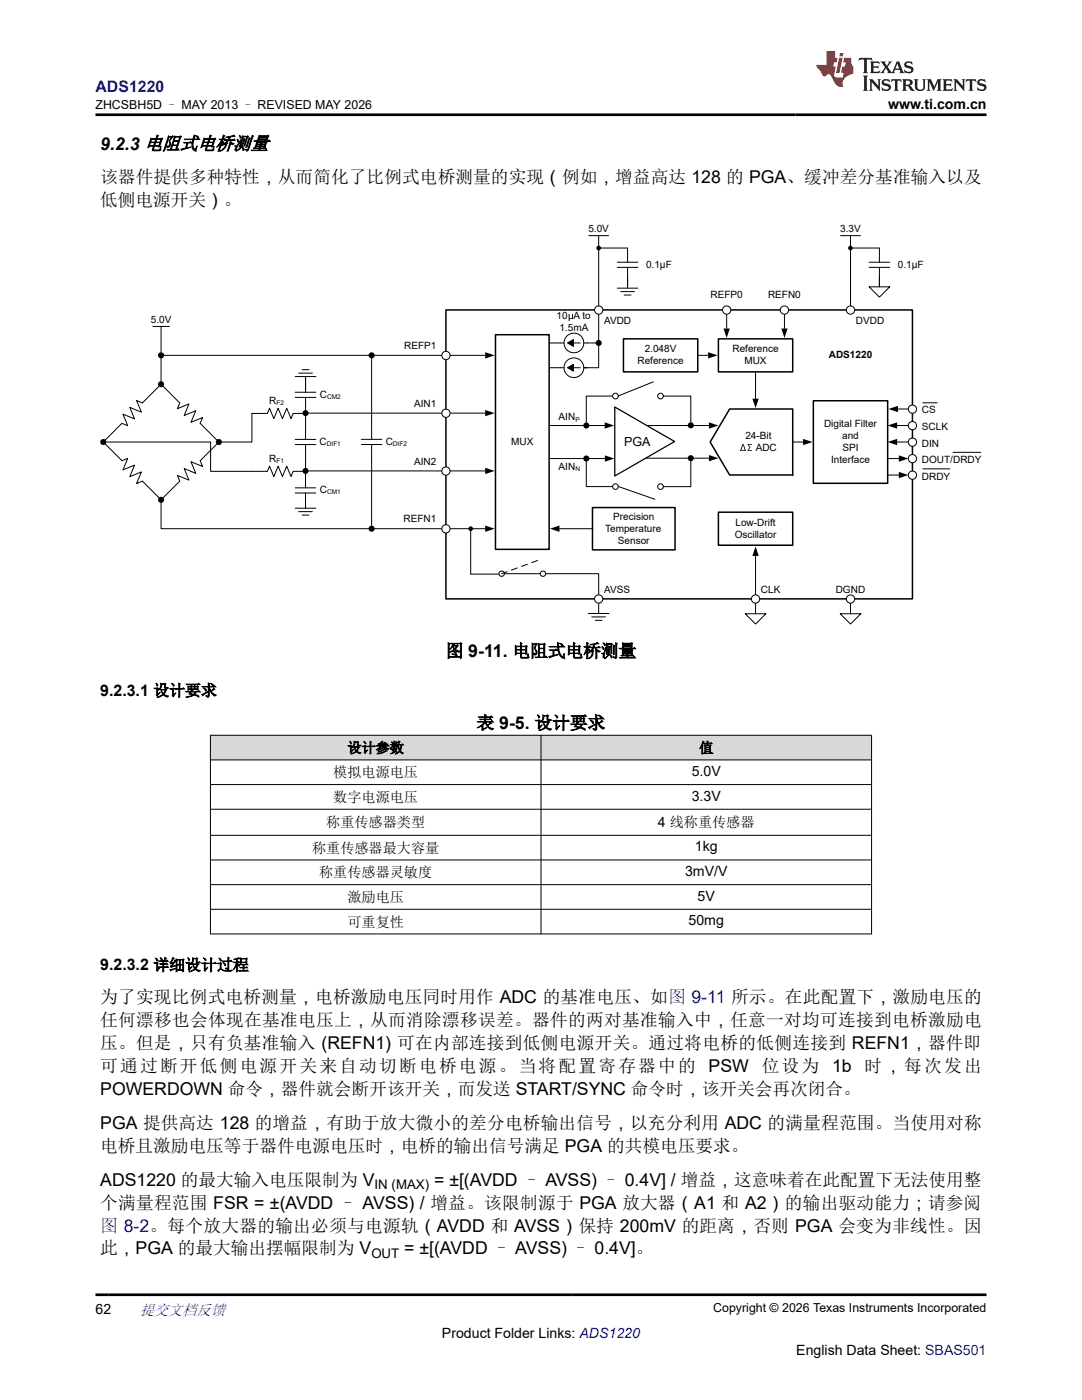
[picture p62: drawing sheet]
<svg xmlns="http://www.w3.org/2000/svg" width="216mm" height="279mm" viewBox="0 0 216 279" stroke-linecap="round" stroke-linejoin="round" font-family="sans-serif">
<defs><g id="words">
<g font-size="3.5">
<text x="20" y="29.8">9.2.3 电阻式电桥测量</text>
<text x="20" y="36.5">该器件提供多种特性，从而简化了比例式电桥测量的实现（例如，增益高达 128 的 PGA、缓冲差分基准输入以及</text>
<text x="20" y="41.1">低侧电源开关）。</text>
<text x="88.9" y="131.1">图 9-11. 电阻式电桥测量</text>
<text x="95.1" y="145.5">表 9-5. 设计要求</text>
<text x="20" y="200.3">为了实现比例式电桥测量，电桥激励电压同时用作 ADC 的基准电压、如图 9-11 所示。在此配置下，激励电压的</text>
<text x="20" y="209.4">压。但是，只有负基准输入 (REFN1) 可在内部连接到低侧电源开关。通过将电桥的低侧连接到 REFN1，器件即</text>
<text x="20" y="204.8">任何漂移也会体现在基准电压上，从而消除漂移误差。器件的两对基准输入中，任意一对均可连接到电桥激励电</text>
<text x="20" y="214">可通过断开低侧电源开关来自动切断电桥电源。当将配置寄存器中的</text>
<text x="141.4" y="214">PSW</text>
<text x="152" y="214">位设为</text>
<text x="166" y="214">1b</text>
<text x="172.5" y="214">时，每次发出</text>
<text x="20" y="218.6">POWERDOWN 命令，器件就会断开该开关，而发送 START/SYNC 命令时，该开关会再次闭合。</text>
<text x="20" y="225.3">PGA 提供高达 128 的增益，有助于放大微小的差分电桥输出信号，以充分利用 ADC 的满量程范围。当使用对称</text>
<text x="20" y="229.9">电桥且激励电压等于器件电源电压时，电桥的输出信号满足 PGA 的共模电压要求。</text>
<text x="20" y="236.6">ADS1220 的最大输入电压限制为 V</text>
<text x="86.6" y="236.6">= ±[(AVDD – AVSS) – 0.4V] / 增益，这意味着在此配置下无法使用整</text>
<text x="20" y="241.2">个满量程范围 FSR = ±(AVDD – AVSS) / 增益。该限制源于 PGA 放大器（A1 和 A2）的输出驱动能力；请参阅</text>
<text x="20" y="250.4">此，PGA 的最大输出摆幅限制为 V</text>
<text x="80.7" y="250.4">= ±[(AVDD – AVSS) – 0.4V]。</text>
</g>
<text font-size="3.5" fill="#00f" x="20" y="245.8">图 8-2。每个放大器的输出必须与电源轨（AVDD 和 AVSS）保持 200mV 的距离，否则 PGA 会变为非线性。因</text>
<text font-size="3.2" fill="#00f" x="19" y="18.3">ADS1220</text>
<g font-size="3.2">
<text x="20" y="138.9">9.2.3.1 设计要求</text>
<text x="20" y="193.7">9.2.3.2 详细设计过程</text>
</g>
<text font-size="3" fill="#00f" x="27.9" y="262.4">提交文档反馈</text>
<g font-size="2.8">
<text x="177.2" y="21.7">www.ti.com.cn</text>
<text x="66.5" y="155.1">模拟电源电压</text>
<text x="69.3" y="150.2">设计参数</text>
<text x="138" y="154.8">5.0V</text>
<text x="139.5" y="150.2">值</text>
<text x="66.5" y="160.1">数字电源电压</text>
<text x="138" y="159.8">3.3V</text>
<text x="65.1" y="165.1">称重传感器类型</text>
<text x="131.3" y="165">4 线称重传感器</text>
<text x="62.3" y="170.2">称重传感器最大容量</text>
<text x="138.7" y="169.9">1kg</text>
<text x="63.7" y="175.1">称重传感器灵敏度</text>
<text x="136.7" y="174.8">3mV/V</text>
<text x="139.2" y="179.7">5V</text>
<text x="69.3" y="180">激励电压</text>
<text x="69.3" y="184.9">可重复性</text>
<text x="137.4" y="184.7">50mg</text>
<text x="19" y="262.1">62</text>
<text x="88.2" y="266.9">Product Folder Links: ADS1220</text>
<text x="158.9" y="270.3">English Data Sheet: SBAS501</text>
</g>
<g font-size="2.6">
<text x="74.8" y="237.3">IN (MAX)</text>
<text x="74.1" y="251.1">OUT</text>
</g>
<g font-size="2.5">
<text x="19" y="21.8">ZHCSBH5D – MAY 2013 – REVISED MAY 2026</text>
<text x="124.5" y="88.9">PGA</text>
<text x="142.3" y="261.8">Copyright © 2026 Texas Instruments Incorporated</text>
</g>
<g font-size="2">
<text x="117.4" y="46.4">5.0V</text>
<text x="167.7" y="46.4">3.3V</text>
<text x="128.9" y="53.5">0.1µF</text>
<text x="179.2" y="53.5">0.1µF</text>
<text x="141.8" y="59.5">REFP0</text>
<text x="153.3" y="59.5">REFN0</text>
<text x="30.1" y="64.5">5.0V</text>
<text x="111.1" y="63.7">10 A to</text>
<text x="120.5" y="64.7">AVDD</text>
<text x="170.8" y="64.7">DVDD</text>
<text x="80.6" y="69.7">REFP1</text>
<text x="111.6" y="66.1">1.5mA</text>
<text x="128.6" y="70.3">2.048V</text>
<text x="146.2" y="70.3">Reference</text>
<text x="165.4" y="71.5">ADS1220</text>
<text x="127.2" y="72.7">Reference</text>
<text x="148.5" y="72.7">MUX</text>
<text x="53.7" y="80.6">R</text>
<text x="63.8" y="79.4">C</text>
<text x="82.6" y="81.2">AIN1</text>
<text x="111.5" y="83.9">AIN</text>
<text x="184" y="82.4">CS</text>
<text x="63.8" y="88.8">C</text>
<text x="77" y="88.8">C</text>
<text x="102" y="88.8">MUX</text>
<text x="148.7" y="87.6">24-Bit</text>
<text x="164.4" y="85.2">Digital Filter</text>
<text x="168" y="87.6">and</text>
<text x="184" y="85.7">SCLK</text>
<text x="184" y="89.1">DIN</text>
<text x="53.7" y="92.1">R</text>
<text x="82.6" y="92.7">AIN2</text>
<text x="111.5" y="93.8">AIN</text>
<text x="150.8" y="90">ADC</text>
<text x="165.8" y="92.4">Interface</text>
<text x="168.1" y="90">SPI</text>
<text x="184" y="95.7">DRDY</text>
<text x="184" y="92.4">DOUT/DRDY</text>
<text x="63.8" y="98.4">C</text>
<text x="80.5" y="104.3">REFN1</text>
<text x="120.7" y="106.1">Temperature</text>
<text x="122.4" y="103.7">Precision</text>
<text x="146.6" y="107.3">Oscillator</text>
<text x="146.8" y="104.9">Low-Drift</text>
<text x="123.3" y="108.5">Sensor</text>
<text x="120.5" y="118.3">AVSS</text>
<text x="151.8" y="118.3">CLK</text>
<text x="166.8" y="118.3">DGND</text>
</g>
<g font-size="1.3">
<text x="55.2" y="80.9">F2</text>
<text x="65.3" y="79.7">CM2</text>
<text x="65.2" y="89.1">DIF1</text>
<text x="78.4" y="89.1">DIF2</text>
<text x="114.8" y="84.2">P</text>
<text x="55.2" y="92.4">F1</text>
<text x="114.8" y="94">N</text>
<text x="65.3" y="98.6">CM1</text>
</g>
</g></defs>
<g fill="none" stroke="#000" stroke-width=".2">
<path d="M30.5 78.4l-2.1 2-1.1-.5 .9 2.3-2.3-.9 .9 2.3-2.3-.9 1 2.3-1.2-.5-2 2M30.5 65.2h3.3M31.7 77.1l-1.2 1.2M32.1 65.2v5.2M33.8 78.4l2.1 2-.5 1.2 2.3-1-.9 2.3 2.3-.9-1 2.3 2.3-1-.5 1.2 3.8 3.7h6.6v-5.7h3.1l.4-1 .8 2 .9-2 .9 2 .8-2 .9 2 .4-1h2.5M58.9 79.3h4.1M58.9 78.3h4.1M58.9 75.2h4.1M59.6 74.5h2.7M60.3 73.8h1.4M61 79.3v8.4M61 75.2v3.1"/>
<path d="M74.2 71.5v16.2M88.2 70.9h-56.1v5.8l1.7 1.6M22.3 89.9l-1.7-1.7h21.4v5.9h11.4l.4-1.1 .8 2.1 .9-2.1 .9 2.1 .8-2.1 .9 2.1 .4-1h2.5M22.3 86.6l-1.3 1.3M22.3 89.9l2 2 1.2-.4-1 2.3 2.3-1-.9 2.3 2.3-.9-.9 2.3 1.1-.5 2.1 2.1M30.5 98.1l1.6 1.6v5.8h56.1M33.8 98.1l-1.3 1.3M42 89.9l-2.1 2 .5 1.2-2.3-1 1 2.4-2.3-1 .9 2.3-2.3-.9 .5 1.1-2.1 2.1M43.2 88.6l-1.2 1.3M58.9 97.4h4.1M58.9 98.4h4.1M58.9 88.7h4.1"/>
<path d="M58.9 87.7h4.1M61 98.4v3M61 88.7v8.7M61.6 94h26.6M61.6 82.4h26.6M72.1 87.7h4.1M72.1 88.7h4.1M74.2 88.7v16.2M58.9 101.4h4.1M59.6 102.1h2.7M60.3 102.8h1.3"/>
</g>
<g fill="#000">
<circle cx="32.1" cy="70.9" r=".61"/>
<circle cx="32.1" cy="76.7" r=".61"/>
<circle cx="74.2" cy="70.9" r=".61"/>
<circle cx="20.6" cy="88.2" r=".61"/>
<circle cx="32.1" cy="99.7" r=".61"/>
<circle cx="43.7" cy="88.2" r=".61"/>
<circle cx="61" cy="94" r=".61"/>
<circle cx="61" cy="82.4" r=".61"/>
<circle cx="74.2" cy="105.5" r=".61"/>
</g>
<path d="M89 61.9h93.1v57.6h-93.1z" fill="none" stroke="#000" stroke-width=".3"/>
<path d="M143.3 102.2h14.9v6.6h-14.9z" fill-rule="evenodd" fill="#fff"/>
<path d="M143.3 102.2h14.9v6.6h-14.9z" fill="none" stroke="#000" stroke-width=".3"/>
<path d="M143.3 67.6h14.9v6.6h-14.9z" fill-rule="evenodd" fill="#fff"/>
<path d="M143.3 67.6h14.9v6.6h-14.9z" fill="none" stroke="#000" stroke-width=".3"/>
<path d="M118.2 101.3h16.5v8.4h-16.5z" fill-rule="evenodd" fill="#fff"/>
<path d="M118.2 101.3h16.5v8.4h-16.5z" fill="none" stroke="#000" stroke-width=".3"/>
<g fill="none" stroke="#000" stroke-width=".2">
<path d="M89.8 70.9h7M109.6 68.4h2.2M109.6 73.4h2.2M145 62.7v2.9M150.8 74.2v5.4M156.5 62.7v2.9M89.8 94h7M89.8 82.4h7M109.6 84.9h11.1M109.6 91.5h11.1M126 84.9h15.5M126 91.4h15.5"/>
<path d="M177.1 91.5h2.3M179 84.9h2.2M179 88.2h2.2M179.2 81.6h2M184.1 80.4h2.9M184.1 93.6h5.4M190.2 90.3h5.5M89.8 105.5h7M93.9 114.6h6.2"/>
</g>
<g fill="#000">
<path d="M96.8 70.3l1.9 .6-1.9 .6zM144.4 65.6h1.2l-.6 1.9zM150.1 79.6h1.3l-.6 1.9zM155.9 65.6h1.3l-.7 1.9zM96.8 93.4l1.9 .6-1.9 .6zM96.8 81.8l1.9 .6-1.9 .7zM120.7 84.3l1.8 .6-1.8 .7zM120.7 90.9l1.9 .6-1.9 .6zM141.5 84.3l1.8 .6-1.8 .7zM141.5 90.8l1.8 .6-1.8 .7zM177.1 84.9l1.9-.6v1.3zM177.1 88.2l1.9-.6v1.2z"/>
<path d="M177.3 81.6l1.9-.6v1.3zM179.4 90.9l1.8 .6-1.8 .6zM96.8 104.9l1.9 .6-1.9 .6z"/>
</g>
<path d="M124.4 67.6h14.8v6.6h-14.8z" fill-rule="evenodd" fill="#fff"/>
<path d="M124.4 67.6h14.8v6.6h-14.8z" fill="none" stroke="#000" stroke-width=".3"/>
<path d="M139.2 70.9h2.1M150.8 110.9v8.6" fill="none" stroke="#000" stroke-width=".2"/>
<path d="M141.3 70.3l1.9 .6-1.9 .6zM150.8 109.1l.6 1.8h-1.3z" fill="#000"/>
<path d="M98.9 66.8h10.7v42.8h-10.7z" fill-rule="evenodd" fill="#fff"/>
<path d="M98.9 66.8h10.7v42.8h-10.7z" fill="none" stroke="#000" stroke-width=".3"/>
<circle cx="89" cy="82.5" r=".83" fill="#fff"/>
<circle cx="89" cy="82.5" r=".83" fill="none" stroke="#000" stroke-width=".2"/>
<circle cx="89" cy="94" r=".83" fill="#fff"/>
<circle cx="89" cy="94" r=".83" fill="none" stroke="#000" stroke-width=".2"/>
<circle cx="89" cy="105.5" r=".83" fill="#fff"/>
<circle cx="89" cy="105.5" r=".83" fill="none" stroke="#000" stroke-width=".2"/>
<circle cx="89" cy="70.9" r=".83" fill="#fff"/>
<g fill="none" stroke="#000" stroke-width=".2">
<path d="M108.9 114.5h10.6v4.2"/>
<circle cx="89" cy="70.9" r=".83"/>
</g>
<circle cx="150.8" cy="119.5" r=".83" fill="#fff"/>
<circle cx="150.8" cy="119.5" r=".83" fill="none" stroke="#000" stroke-width=".2"/>
<circle cx="169.7" cy="119.5" r=".83" fill="#fff"/>
<circle cx="169.7" cy="119.5" r=".83" fill="none" stroke="#000" stroke-width=".2"/>
<circle cx="182.1" cy="91.5" r=".83" fill="#fff"/>
<circle cx="182.1" cy="91.5" r=".83" fill="none" stroke="#000" stroke-width=".2"/>
<circle cx="182.1" cy="88.2" r=".83" fill="#fff"/>
<circle cx="182.1" cy="88.2" r=".83" fill="none" stroke="#000" stroke-width=".2"/>
<circle cx="182.1" cy="84.9" r=".83" fill="#fff"/>
<circle cx="182.1" cy="84.9" r=".83" fill="none" stroke="#000" stroke-width=".2"/>
<circle cx="182.1" cy="81.6" r=".83" fill="#fff"/>
<circle cx="182.1" cy="81.6" r=".83" fill="none" stroke="#000" stroke-width=".2"/>
<circle cx="156.5" cy="61.9" r=".83" fill="#fff"/>
<circle cx="156.5" cy="61.9" r=".83" fill="none" stroke="#000" stroke-width=".2"/>
<circle cx="145" cy="61.9" r=".83" fill="#fff"/>
<g fill="none" stroke="#000" stroke-width=".2">
<path d="M119.5 62.7v5.7h-2.3M119.5 69.1v4.3h-3.1M158.2 88.2h2"/>
<circle cx="145" cy="61.9" r=".83"/>
</g>
<g fill="#000">
<path d="M160.2 87.6l1.9 .6-1.9 .6z"/>
<circle cx="119.5" cy="68.4" r=".61"/>
</g>
<circle cx="114.5" cy="68.5" r="1.97" fill="#fff"/>
<g fill="none" stroke="#000" stroke-width=".2">
<path d="M111.8 68.4h.8M116.5 68.4h.8"/>
<circle cx="114.5" cy="68.5" r="1.97"/>
</g>
<circle cx="114.5" cy="73.4" r="1.97" fill="#fff"/>
<g fill="none" stroke="#000" stroke-width=".2">
<path d="M111.8 73.4h.8M113.2 68.4l1.2-.6v1.3zM113.2 73.4l1.2-.7v1.4zM114 73.4h1.8M114 68.4h1.8M116.5 73.4h.8"/>
<circle cx="114.5" cy="73.4" r="1.97"/>
</g>
<path d="M113.2 68.4l1.2-.6v1.3zM113.2 73.4l1.2-.7v1.4z" fill="#000"/>
<circle cx="119.5" cy="61.9" r=".83" fill="#fff"/>
<circle cx="119.5" cy="61.9" r=".83" fill="none" stroke="#000" stroke-width=".2"/>
<path d="M145.6 81.6h12.6v13.2h-12.6l-3.9-6.6z" fill-rule="evenodd" fill="#fff"/>
<path d="M158.2 94.8h-12.6l-3.9-6.6 3.9-6.6h12.6v13.2" fill="none" stroke="#000" stroke-width=".3"/>
<path d="M162.3 80h14.8v16.5h-14.8z" fill-rule="evenodd" fill="#fff"/>
<path d="M162.3 80h14.8v16.5h-14.8z" fill="none" stroke="#000" stroke-width=".3"/>
<path d="M177.1 94.8h2.3" fill="none" stroke="#000" stroke-width=".2"/>
<path d="M179.4 94.2l1.8 .6-1.8 .6z" fill="#000"/>
<circle cx="182.1" cy="94.8" r=".83" fill="#fff"/>
<g fill="none" stroke="#000" stroke-width=".2">
<path d="M93.9 105.9v8.7M111.6 105.5h6.7M119.5 119.7v2.7M117.4 122.4h4.1M118.1 123.1h2.7M118.8 123.8h1.3M148.7 122.5h4.1l-2 2zM150.8 120.4v2.1M167.7 122.5h4.1l-2.1 2zM169.7 120.4v2.1"/>
<circle cx="182.1" cy="94.8" r=".83"/>
</g>
<g fill="#000">
<path d="M109.7 105.5l1.9-.6v1.2z"/>
<circle cx="93.9" cy="105.5" r=".47"/>
</g>
<circle cx="119.5" cy="119.5" r=".83" fill="#fff"/>
<g fill="none" stroke="#000" stroke-width=".2">
<path d="M117.5 47h3.9M119.5 47v14M119.9 49.5h5.3v2.8M123.2 53.4h4.1M123.2 52.3h4.1M123.2 57.5h4.1M123.9 58.2h2.7M124.5 58.9h1.4M125.2 53.4v4.1M167.7 47h4M169.7 47v14M170.2 49.5h5.3v2.8"/>
<path d="M173.4 53.4h4.1M173.4 52.3h4.1M173.4 57.2h4.1l-2 2.1zM175.5 53.4v3.8"/>
<circle cx="119.5" cy="119.5" r=".83"/>
</g>
<g fill="#000">
<circle cx="119.5" cy="49.5" r=".47"/>
<circle cx="169.7" cy="49.5" r=".47"/>
</g>
<circle cx="169.7" cy="61.9" r=".83" fill="#fff"/>
<g fill="none" stroke="#000" stroke-width=".2">
<path d="M100.1 114.5h8.2"/>
<circle cx="169.7" cy="61.9" r=".83"/>
</g>
<circle cx="100.1" cy="114.5" r=".54" fill="#fff"/>
<circle cx="100.1" cy="114.5" r=".54" fill="none" stroke="#000" stroke-width=".2"/>
<circle cx="108.3" cy="114.5" r=".54" fill="#fff"/>
<g fill="none" stroke="#000" stroke-width=".2">
<path d="M122.8 79h-5.8v5.3M131.8 79h6v5.3M117 92.1v5h5.8M137.8 92v5.1h-6"/>
<circle cx="108.3" cy="114.5" r=".54"/>
</g>
<path d="M107.3 111.9l-7.2 2.6" fill="none" stroke="#000" stroke-width=".2" stroke-dasharray="1.3 .9"/>
<g fill="#000">
<circle cx="117" cy="84.9" r=".61"/>
<circle cx="117" cy="91.5" r=".61"/>
<circle cx="137.8" cy="91.4" r=".61"/>
<circle cx="137.8" cy="84.9" r=".61"/>
</g>
<path d="M122.7 81.2l11.9 6.9-11.9 6.9z" fill="#fff"/>
<path d="M122.7 81.2l11.9 6.9-11.9 6.9z" fill="none" stroke="#000" stroke-width=".25"/>
<circle cx="131.8" cy="97.1" r=".56" fill="#fff"/>
<g fill="none" stroke="#000" stroke-width=".2">
<path d="M123.4 97.1l7.3 2.5"/>
<circle cx="131.8" cy="97.1" r=".56"/>
</g>
<circle cx="122.8" cy="97.1" r=".56" fill="#fff"/>
<circle cx="122.8" cy="97.1" r=".56" fill="none" stroke="#000" stroke-width=".2"/>
<circle cx="131.8" cy="79" r=".56" fill="#fff"/>
<g fill="none" stroke="#000" stroke-width=".2">
<path d="M130.4 76.2l-7 2.8"/>
<circle cx="131.8" cy="79" r=".56"/>
</g>
<circle cx="122.8" cy="79" r=".56" fill="#fff"/>
<circle cx="122.8" cy="79" r=".56" fill="none" stroke="#000" stroke-width=".2"/>
<g fill="#d8d8d8">
<path d="M42 146.7h131.9v5h-131.9z" fill-rule="evenodd"/>
<path d="M42 146.8h65.9v4.8h-65.9z" fill-rule="evenodd"/>
<path d="M108 146.8h65.9v4.8h-65.9z" fill-rule="evenodd"/>
</g>
<path d="M41.9 146.7h132.1M41.9 151.7h132.1M41.9 156.6h132.1M42 146.7v39.8M107.9 146.7v39.8M173.9 146.7v39.8M41.9 161.5h132.1M41.9 166.7h132.1M41.9 171.6h132.1M41.9 176.5h132.1M41.9 181.5h132.1M41.9 186.4h132.1" fill="none" stroke="#000" stroke-width=".2"/>
<path d="M171.5 11.6l-.2 .5 .5-.2h.6v.1v2.2l-.2 .4h1l-.2-.4v-2.2v-.1h.5l.6 .2-.2-.5zM173.6 12.3l.2 .4v1.5l-.2 .4h1.9l.1-.6a1.08 1.08 0 0 1-1.3 .2v-.7h.6l.4 .2v-.7l-.4 .2h-.6v-.5l.2-.2a1 1 0 0 1 1 .3l-.1-.5zM175.7 12.3l.9 1.1-1 1.2h.9l-.2-.2 .5-.8 .4 .8-.2 .2h1.6l-.2-.2 .2-.5h.9l.1 .5-.1 .2h.9l-.2-.3-.8-2h-.5l-.9 2.2-.9-1.1 .9-1.1h-.8l.2 .2-.4 .6-.4-.6 .2-.2zM179 12.7l.4 1h-.7zM180.7 12.4a.65 .65 0 0 0-.2 .7 .65 .65 0 0 0 .6 .5l.6 .1 .1 .3a.79 .79 0 0 1-.7 .4 .79 .79 0 0 1-.7-.5l.1 .7 .2-.1a.93 .93 0 0 0 1.1 .1 .93 .93 0 0 0 .4-1 1.46 1.46 0 0 0-1.2-.6l-.1-.3a1.09 1.09 0 0 1 1.2 .2l-.2-.6-.1 .1-.5-.2zM172.2 15.1l.2 .4v2.2l-.2 .4h1l-.2-.4v-2.2l.2-.4zM173.4 15.8l.2 .4v1.5l-.2 .4h.8l-.3-.4 .1-1.3 1.6 1.8v-2l.2-.4h-.7l.1 .2 .1 1.1-1.2-1.3zM176.2 15.9a.65 .65 0 0 0-.2 .8 .65 .65 0 0 0 .6 .4l.6 .2 .1 .2a.79 .79 0 0 1-.7 .4 .79 .79 0 0 1-.7-.5l.1 .7 .2-.1a.93 .93 0 0 0 1.1 .1 .93 .93 0 0 0 .4-.9 1.46 1.46 0 0 0-1.2-.6l-.1-.4a1.09 1.09 0 0 1 1.2 .2l-.1-.6-.2 .1-.5-.1zM177.9 15.8l-.1 .6a.63 .63 0 0 1 .8-.3v1.6l-.3 .4h1l-.2-.4v-1.6a.66 .66 0 0 1 .8 .3l-.1-.6zM180 15.8l.2 .4v1.5l-.2 .4h1l-.2-.2-.1-.7h.5l.1 .2a.79 .79 0 0 0 1.2 .6l-1-.9a.61 .61 0 0 0 .6-.6 .61 .61 0 0 0-.5-.7zM180.8 16.1h.1a.47 .47 0 0 1 .5 .1 .47 .47 0 0 1 .1 .5l-.1 .1-.7 .1zM182.3 15.8l.2 .2a2.27 2.27 0 0 0 .4 2 1.04 1.04 0 0 0 1.7-.7v-1.3l.2-.2h-.8l.2 .4v1.1a.6 .6 0 0 1-.6 .6 .6 .6 0 0 1-.6-.6v-1.1l.3-.4zM184.9 15.8l.2 .4v1.5l-.2 .4h.8l-.3-.4v-1.4l.9 1.9 .9-1.9v1.4l-.3 .4h1l-.2-.4v-1.5l.2-.4h-.8l-.7 1.5-.6-1.5zM188.1 15.8l.2 .4v1.5l-.2 .4h1.9l.1-.6a1.09 1.09 0 0 1-1.3 .2v-.7h.6l.4 .2v-.6l-.4 .2h-.6v-.6l.2-.1a1.01 1.01 0 0 1 1 .3l-.1-.6zM190.2 15.8l.3 .4v1.5l-.3 .4h.8l-.2-.4v-1.3l1.6 1.8v-2l.2-.4h-.7l.2 .2v1.1l-1.2-1.3zM192.8 15.8l-.1 .6a.63 .63 0 0 1 .8-.3v1.6l-.3 .4h1l-.2-.4v-1.6a.66 .66 0 0 1 .8 .3l-.1-.6zM195.2 15.9a.65 .65 0 0 0-.2 .8 .65 .65 0 0 0 .6 .4l.6 .2 .2 .2a.79 .79 0 0 1-.7 .4 .79 .79 0 0 1-.7-.5l.1 .7 .2-.1a.93 .93 0 0 0 1 .1 .93 .93 0 0 0 .5-.9 1.46 1.46 0 0 0-1.3-.6v-.4a1.09 1.09 0 0 1 1.2 .2l-.2-.6-.2 .1-.5-.1z" fill="#231f20"/>
<path d="M164.9 10.2v2.8h-2l.1 .3 .8 1a.95 .95 0 0 0 1 .9 .59 .59 0 0 1 .5-.4 .59 .59 0 0 1 .5 .4l.4 .7a1.59 1.59 0 0 0 2.1 1.4 1.61 1.61 0 0 1 1-2.3l1-.3-.1-1.5a1.59 1.59 0 0 1-.3-1.7h-1.5l-.2 .9h.6l-.2 .9h-.5l-.2 1v.2l.4 .1-.1 .9h-.7a.73 .73 0 0 1-1-.7l.3-1.5h-.5l.1-.9h.5l.2-.9h-.5v-1.3zM167.4 11.5l-.6 3.1h.7l.6-3.1zM167.6 10.6l-.1 .6h.7l.1-.6z" fill="#ed1c24"/>
<path d="M19 22.9h177.8M19 258.4h177.8" fill="none" stroke="#000" stroke-width=".53"/>
<use href="#words"/>
</svg>
